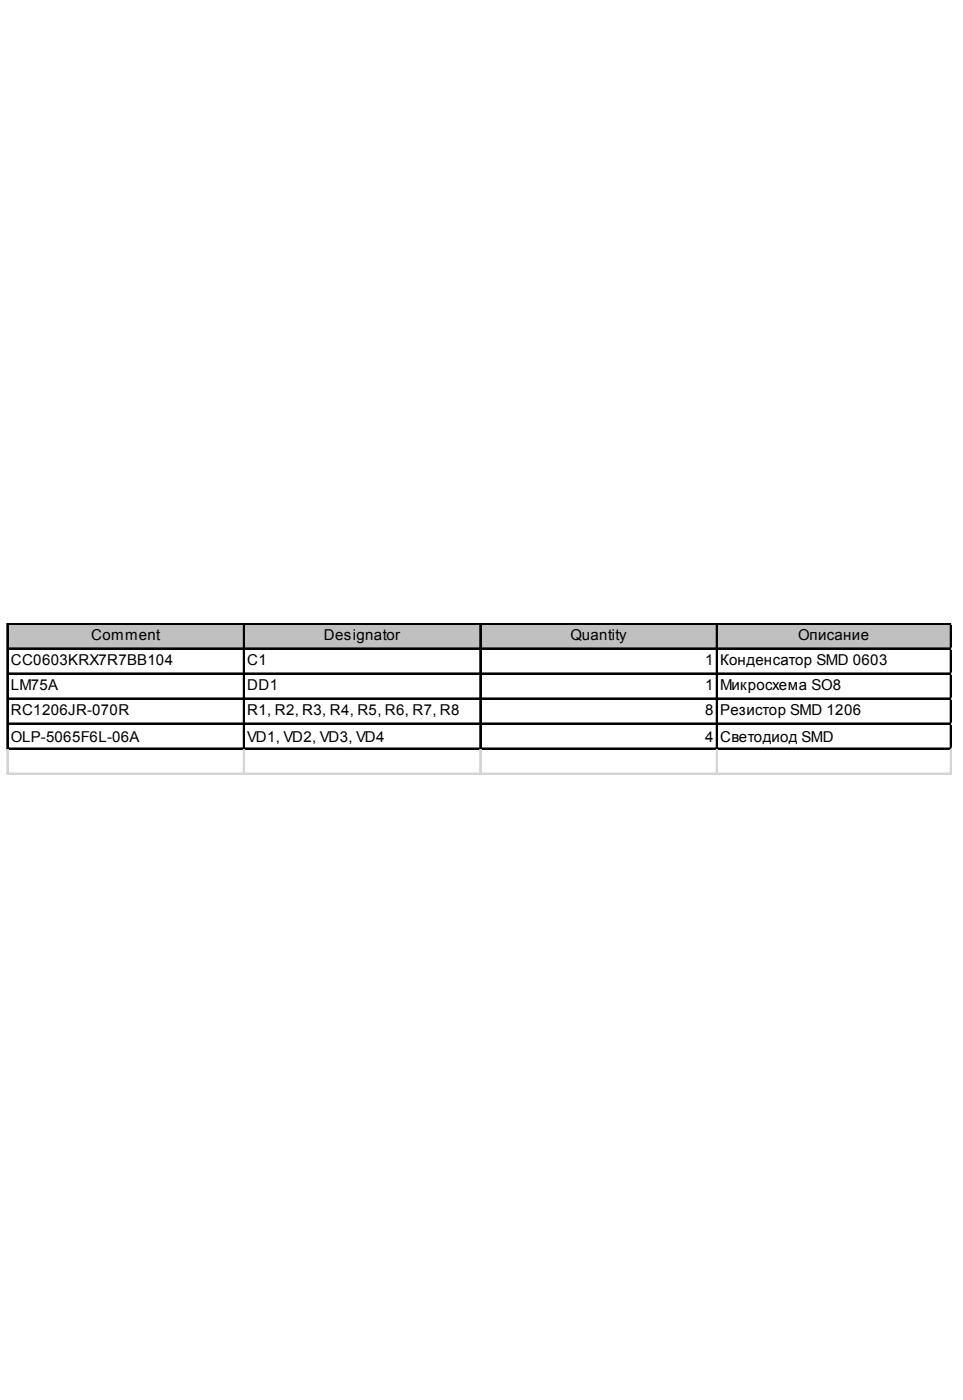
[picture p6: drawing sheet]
<svg xmlns="http://www.w3.org/2000/svg" width="198mm" height="288mm" viewBox="0 0 198 288" stroke-linecap="round" stroke-linejoin="round" font-family="sans-serif">
<defs><g id="words">
<g font-size="3.1">
<text x="18.8" y="131.7">Comment</text>
<text x="66.6" y="131.7">Designator</text>
<text x="117.2" y="131.7">Quantity</text>
<text x="164" y="131.7">Описание</text>
<text x="2.2" y="136.8">CC0603KRX7R7BB104</text>
<text x="50.8" y="136.8">C1</text>
<text x="144.9" y="136.8">1</text>
<text x="148" y="136.8">Конденсатор SMD 0603</text>
<text x="2.2" y="142">LM75A</text>
<text x="50.8" y="142">DD1</text>
<text x="144.9" y="142">1</text>
<text x="148" y="142">Микросхема SO8</text>
<text x="2.2" y="147.1">RC1206JR-070R</text>
<text x="50.8" y="147.1">R1, R2, R3, R4, R5, R6, R7, R8</text>
<text x="144.9" y="147.1">8</text>
<text x="148" y="147.1">Резистор SMD 1206</text>
<text x="2.2" y="152.5">OLP-5065F6L-06A</text>
<text x="50.8" y="152.5">VD1, VD2, VD3, VD4</text>
<text x="144.9" y="152.5">4</text>
<text x="148" y="152.5">Светодиод SMD</text>
</g>
</g></defs>
<path d="M1.6 128.3h194v5.2h-194z" fill="#c0c0c0"/>
<g fill="none" stroke="#000" stroke-width=".26">
<path d="M1.4 128.1v26M1.6 128.1v26M1.7 128.1h193.9M1.7 128.2h193.9M1.7 133.3h193.9M1.7 133.4h193.9M1.7 138.4h193.9M1.7 138.5h193.9M50 128.4v25.7M50.2 128.4v25.7M98.6 128.4v25.7M98.8 128.4v25.7"/>
<path d="M147.2 128.4v25.7M147.4 128.4v25.7M195.3 128.4v25.7M195.4 128.4v25.7M1.7 143.5h193.9M1.7 143.7h193.9M1.7 148.7h193.9M1.7 148.8h193.9M1.7 153.8h193.9M1.7 154h193.9"/>
</g>
<path d="M195.6 128.1h.1M1.4 154.1v5.2M1.6 154.1v5.2M50 154.1v5.2M50.2 154.1v5.2M98.6 154.1v5.2M98.8 154.1v5.2M147.2 154.1v5.2M147.4 154.1v5.2M195.3 154.1v5.2M195.4 154.1v5.2" fill="none" stroke="#d4d4d4" stroke-width=".26"/>
<path d="M195.6 128.1v.3z" fill="#d4d4d4"/>
<path d="M195.6 133.3h.1" fill="none" stroke="#d4d4d4" stroke-width=".26"/>
<path d="M195.6 133.3v.2z" fill="#d4d4d4"/>
<path d="M195.6 138.4h.1" fill="none" stroke="#d4d4d4" stroke-width=".26"/>
<path d="M195.6 138.4v.3z" fill="#d4d4d4"/>
<path d="M195.6 143.5h.1" fill="none" stroke="#d4d4d4" stroke-width=".26"/>
<path d="M195.6 143.5v.3z" fill="#d4d4d4"/>
<path d="M195.6 148.7h.1" fill="none" stroke="#d4d4d4" stroke-width=".26"/>
<path d="M195.6 148.7v.2z" fill="#d4d4d4"/>
<path d="M195.6 153.8h.1" fill="none" stroke="#d4d4d4" stroke-width=".26"/>
<path d="M195.6 153.8v.3z" fill="#d4d4d4"/>
<path d="M1.4 159h194.2M1.4 159.1h194.2" fill="none" stroke="#d4d4d4" stroke-width=".26"/>
<use href="#words"/>
</svg>
